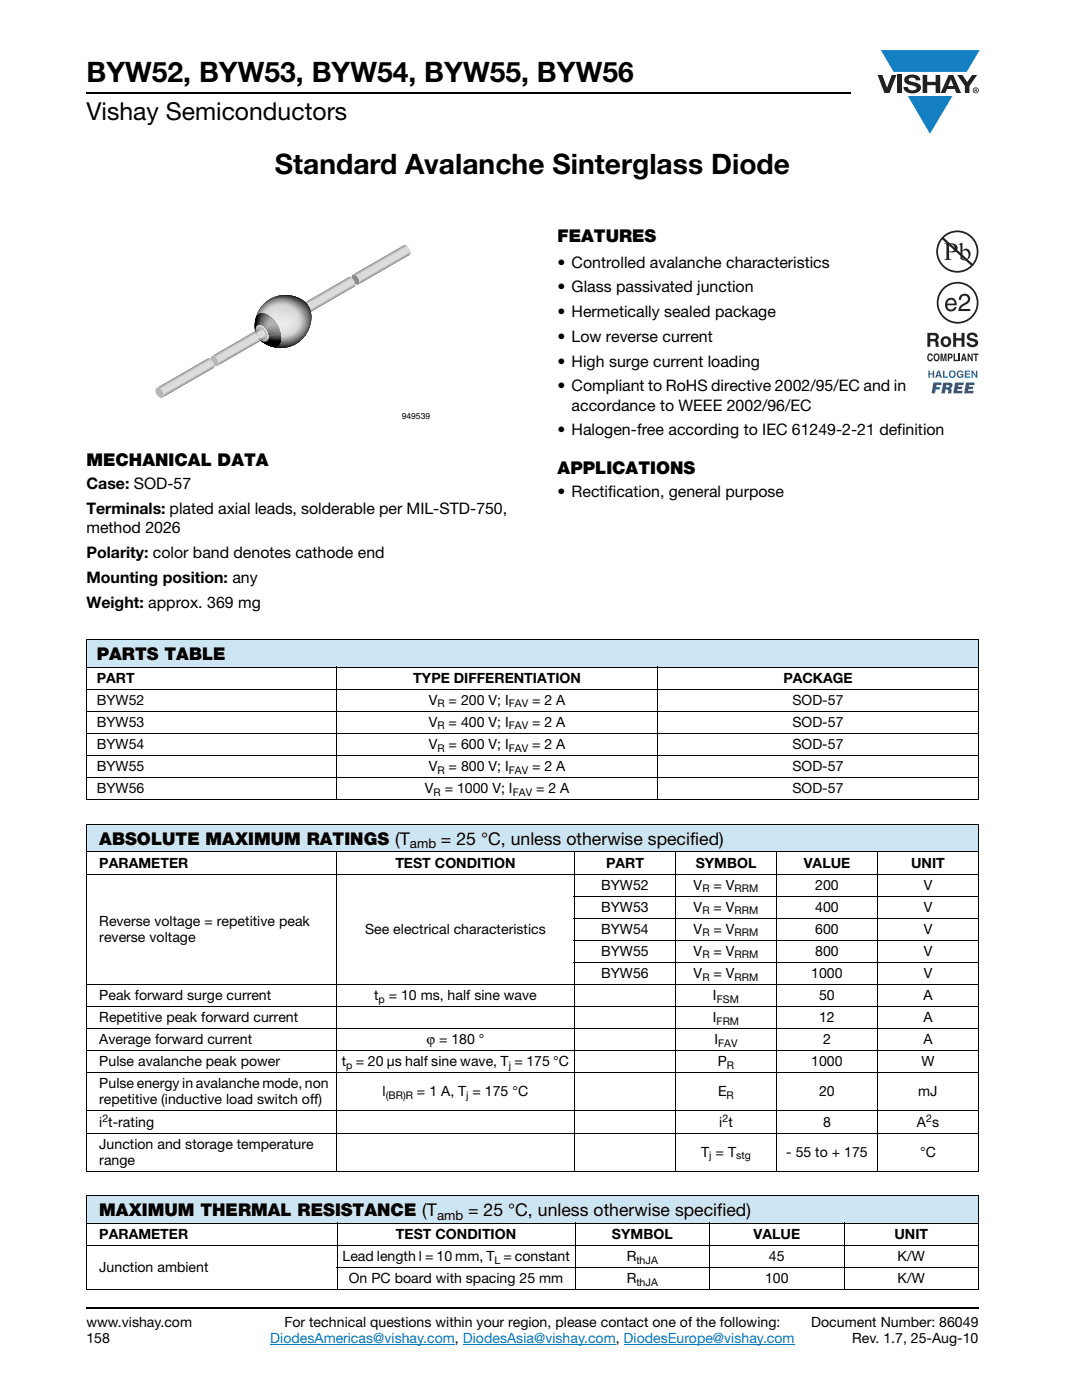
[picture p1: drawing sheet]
<svg xmlns="http://www.w3.org/2000/svg" width="216mm" height="279mm" viewBox="0 0 216 279" stroke-linecap="round" stroke-linejoin="round" font-family="sans-serif">
<defs><g id="words">
<g font-size="5.6">
<text x="17.3" y="16.4">BYW52, BYW53, BYW54, BYW55, BYW56</text>
<text x="54.8" y="34.8">Standard Avalanche Sinterglass Diode</text>
</g>
<text font-size="4.9" x="17.3" y="24">Vishay Semiconductors</text>
<g font-size="3.5">
<text x="111.3" y="48.3">FEATURES</text>
<text x="17.3" y="92.9">MECHANICAL DATA</text>
<text x="111.3" y="94.6">APPLICATIONS</text>
<text x="19.3" y="131.7">PARTS TABLE</text>
<text x="19.8" y="168.6">ABSOLUTE MAXIMUM RATINGS (T</text>
<text x="88" y="168.6">= 25 °C, unless otherwise specified)</text>
<text x="19.8" y="242.8">MAXIMUM THERMAL RESISTANCE (T</text>
<text x="93.4" y="242.8">= 25 °C, unless otherwise specified)</text>
</g>
<g font-size="3.2">
<text x="111.3" y="53.4">• Controlled avalanche characteristics</text>
<text x="111.3" y="58.3">• Glass passivated junction</text>
<text x="111.3" y="63.3">• Hermetically sealed package</text>
<text x="111.3" y="68.2">• Low reverse current</text>
<text x="111.3" y="73.2">• High surge current loading</text>
<text x="111.3" y="78.1">• Compliant to RoHS directive 2002/95/EC and in</text>
<text x="114.1" y="82">accordance to WEEE 2002/96/EC</text>
<text x="111.3" y="86.9">• Halogen-free according to IEC 61249-2-21 definition</text>
<text x="17.3" y="97.6">Case: SOD-57</text>
<text x="111.3" y="99.3">• Rectification, general purpose</text>
<text x="17.3" y="102.6">Terminals: plated axial leads, solderable per MIL-STD-750,</text>
<text x="17.3" y="106.5">method 2026</text>
<text x="17.3" y="111.4">Polarity: color band denotes cathode end</text>
<text x="17.3" y="116.3">Mounting position: any</text>
<text x="17.3" y="121.3">Weight: approx. 369 mg</text>
</g>
<g font-size="2.8">
<text x="19.3" y="136.2">PART</text>
<text x="82.5" y="136.2">TYPE DIFFERENTIATION</text>
<text x="156.3" y="136.2">PACKAGE</text>
<text x="19.3" y="140.7">BYW52</text>
<text x="85.6" y="140.7">V</text>
<text x="89.5" y="140.7">= 200 V; I</text>
<text x="106.2" y="140.7">= 2 A</text>
<text x="158.1" y="140.7">SOD-57</text>
<text x="19.3" y="145.1">BYW53</text>
<text x="19.3" y="149.5">BYW54</text>
<text x="85.6" y="145.1">V</text>
<text x="85.6" y="149.5">V</text>
<text x="89.5" y="145.1">= 400 V; I</text>
<text x="89.5" y="149.5">= 600 V; I</text>
<text x="106.2" y="145.1">= 2 A</text>
<text x="106.2" y="149.5">= 2 A</text>
<text x="158.1" y="145.1">SOD-57</text>
<text x="158.1" y="149.5">SOD-57</text>
<text x="19.3" y="153.9">BYW55</text>
<text x="85.6" y="153.9">V</text>
<text x="89.5" y="153.9">= 800 V; I</text>
<text x="106.2" y="153.9">= 2 A</text>
<text x="158.1" y="153.9">SOD-57</text>
<text x="19.3" y="158.3">BYW56</text>
<text x="84.8" y="158.3">V</text>
<text x="88.7" y="158.3">= 1000 V; I</text>
<text x="107" y="158.3">= 2 A</text>
<text x="158.1" y="158.3">SOD-57</text>
<text x="19.8" y="173.1">PARAMETER</text>
<text x="78.9" y="173.1">TEST CONDITION</text>
<text x="120.9" y="173.1">PART</text>
<text x="138.8" y="173.1">SYMBOL</text>
<text x="160.4" y="173.1">VALUE</text>
<text x="181.8" y="173.1">UNIT</text>
<text x="120" y="177.5">BYW52</text>
<text x="138.4" y="177.5">V</text>
<text x="142.4" y="177.5">= V</text>
<text x="162.7" y="177.5">200</text>
<text x="184.3" y="177.5">V</text>
<text x="19.8" y="184.8">Reverse voltage = repetitive peak</text>
<text x="120" y="182">BYW53</text>
<text x="138.4" y="182">V</text>
<text x="142.4" y="182">= V</text>
<text x="162.7" y="182">400</text>
<text x="184.3" y="182">V</text>
<text x="19.8" y="188">reverse voltage</text>
<text x="72.8" y="186.4">See electrical characteristics</text>
<text x="120" y="186.4">BYW54</text>
<text x="120" y="190.8">BYW55</text>
<text x="138.4" y="186.4">V</text>
<text x="138.4" y="190.8">V</text>
<text x="142.4" y="186.4">= V</text>
<text x="142.4" y="190.8">= V</text>
<text x="162.7" y="186.4">600</text>
<text x="162.7" y="190.8">800</text>
<text x="184.3" y="186.4">V</text>
<text x="184.3" y="190.8">V</text>
<text x="120" y="195.2">BYW56</text>
<text x="138.4" y="195.2">V</text>
<text x="142.4" y="195.2">= V</text>
<text x="161.9" y="195.2">1000</text>
<text x="184.3" y="195.2">V</text>
<text x="19.8" y="199.6">Peak forward surge current</text>
<text x="74.6" y="199.6">t</text>
<text x="77.6" y="199.6">= 10 ms, half sine wave</text>
<text x="142.3" y="199.6">I</text>
<text x="163.4" y="199.6">50</text>
<text x="184.3" y="199.6">A</text>
<text x="19.8" y="204">Repetitive peak forward current</text>
<text x="19.8" y="208.4">Average forward current</text>
<text x="85.1" y="208.4">ϕ = 180 °</text>
<text x="142.2" y="204">I</text>
<text x="142.6" y="208.4">I</text>
<text x="163.4" y="204">12</text>
<text x="164.2" y="208.4">2</text>
<text x="184.3" y="204">A</text>
<text x="184.3" y="208.4">A</text>
<text x="19.8" y="212.8">Pulse avalanche peak power</text>
<text x="68.2" y="212.8">t = 20 μs half sine wave, T = 175 °C</text>
<text x="143.2" y="212.8">P</text>
<text x="161.9" y="212.8">1000</text>
<text x="183.9" y="212.8">W</text>
<text x="19.8" y="217.2">Pulse energy in avalanche mode, non</text>
<text x="19.8" y="220.4">repetitive (inductive load switch off)</text>
<text x="76.3" y="218.8">l</text>
<text x="83.2" y="218.8">= 1 A, T = 175 °C</text>
<text x="143.3" y="218.8">E</text>
<text x="163.4" y="218.8">20</text>
<text x="183.2" y="218.8">mJ</text>
<text x="19.8" y="224.8">i t-rating</text>
<text x="143.5" y="224.8">i t</text>
<text x="164.2" y="224.8">8</text>
<text x="183" y="224.8">A s</text>
<text x="19.8" y="229.2">Junction and storage temperature</text>
<text x="19.8" y="232.4">range</text>
<text x="139.9" y="230.8">T = T</text>
<text x="156.9" y="230.8">- 55 to + 175</text>
<text x="183.6" y="230.8">°C</text>
<text x="19.8" y="247.3">PARAMETER</text>
<text x="68.3" y="251.7">Lead length l = 10 mm, T = constant</text>
<text x="79" y="247.3">TEST CONDITION</text>
<text x="122.1" y="247.3">SYMBOL</text>
<text x="125.1" y="251.7">R</text>
<text x="150.4" y="247.3">VALUE</text>
<text x="153.4" y="251.7">45</text>
<text x="178.5" y="247.3">UNIT</text>
<text x="179.1" y="251.7">K/W</text>
<text x="19.8" y="253.9">Junction ambient</text>
<text x="69.6" y="256.1">On PC board with spacing 25 mm</text>
<text x="125" y="256.1">R</text>
<text x="152.7" y="256.1">100</text>
<text x="179.1" y="256.1">K/W</text>
<text x="17.3" y="264.9">www.vishay.com</text>
<text x="17.3" y="268.1">158</text>
<text x="56.7" y="264.9">For technical questions within your region, please contact one of the following:</text>
<text x="161.9" y="264.9">Document Number: 86049</text>
<text x="170.1" y="268.1">Rev. 1.7, 25-Aug-10</text>
</g>
<text font-size="2.8" fill="#007ec4" x="53.9" y="268.1">DiodesAmericas@vishay.com, DiodesAsia@vishay.com, DiodesEurope@vishay.com</text>
<g font-size="2.6">
<text x="81.8" y="169.3">amb</text>
<text x="87.2" y="243.4">amb</text>
</g>
<g font-size="2.1">
<text x="87.3" y="141.2">R</text>
<text x="101.5" y="141.2">FAV</text>
<text x="87.3" y="145.6">R</text>
<text x="87.3" y="150">R</text>
<text x="101.5" y="145.6">FAV</text>
<text x="101.5" y="150">FAV</text>
<text x="87.3" y="154.4">R</text>
<text x="101.5" y="154.4">FAV</text>
<text x="86.5" y="158.8">R</text>
<text x="102.3" y="158.8">FAV</text>
<text x="140.1" y="178.1">R</text>
<text x="146.6" y="178.1">RRM</text>
<text x="140.1" y="182.5">R</text>
<text x="146.6" y="182.5">RRM</text>
<text x="140.1" y="186.9">R</text>
<text x="140.1" y="191.3">R</text>
<text x="146.6" y="186.9">RRM</text>
<text x="146.6" y="191.3">RRM</text>
<text x="140.1" y="195.7">R</text>
<text x="146.6" y="195.7">RRM</text>
<text x="75.5" y="200.1">p</text>
<text x="143" y="200.1">FSM</text>
<text x="143" y="204.5">FRM</text>
<text x="143.3" y="208.9">FAV</text>
<text x="69.1" y="213.3">p</text>
<text x="101.5" y="213.3">j</text>
<text x="145.1" y="213.3">R</text>
<text x="77" y="219.3">(BR)R</text>
<text x="93" y="219.3">j</text>
<text x="145" y="219.3">R</text>
<text x="20.4" y="224">2</text>
<text x="144.1" y="224">2</text>
<text x="184.8" y="224">2</text>
<text x="141.5" y="231.3">j</text>
<text x="146.9" y="231.3">stg</text>
<text x="98.7" y="252.2">L</text>
<text x="127" y="252.2">thJA</text>
<text x="127" y="256.6">thJA</text>
</g>
<text font-size="1.7" x="80.2" y="83.7">949539</text>
</g></defs>
<g fill="#147fc3">
<path d="M175.8 10h19.7l-2.6 4.3h-1.1h-13.5z"/>
<path d="M181.2 19.2h8.8l-4.4 7.5z"/>
</g>
<g fill="#231f20">
<path d="M175.1 15h1l.9 2.5 .9-2.5h1l-1.4 3.6h-1z"/>
<path d="M179 15h.9v3.6h-.9z"/>
<path d="M180.8 15.3a2.1 2.1 0 0 1 2.7 .3l.1 .4h-.8a.79 .79 0 0 0-.7-.5 .79 .79 0 0 0-.8 .4l.2 .3 1 .2a1.08 1.08 0 0 1 1.3 1 1.08 1.08 0 0 1-1.1 1.2 1.73 1.73 0 0 1-2.4-1.2h.9a.96 .96 0 0 0 .8 .6 .96 .96 0 0 0 .9-.4 1.31 1.31 0 0 0-1.2-.6 1.03 1.03 0 0 1-1.1-.6 1.03 1.03 0 0 1 .2-1.1z"/>
<path d="M184.1 15h.9v1.3h1.7v-1.3h.9v3.6h-.9v-1.6h-1.7v1.6h-.9z"/>
<path d="M191 15h1l1 1.4 1-1.4h1l-1.6 2.2v1.4h-.9v-1.4z"/>
<path d="M189.7 15.9l.6 1.3h-1.1zM189.3 15l-1.6 3.6h.9l.4-.8h1.5l.3 .8h1l-1.6-3.6z"/>
<path d="M194.2 18a.5 .5 0 0 1 1 0 .5 .5 0 0 1-1 0zM194.1 18a.6 .6 0 0 0 1.2 0 .6 .6 0 0 0-1.2 0z"/>
<path d="M194.6 17.8h.2v.2h-.2zM194.5 17.7v.7h.1v-.3l.4 .3-.2-.3 .2-.2-.1-.2z"/>
</g>
<path d="M17.3 18.6h152.5M17.3 261h178" fill="none" stroke="#000" stroke-width=".36"/>
<path d="M53.9 268.3h36.9M92.4 268.3h30.5M124.4 268.3h34.2" fill="none" stroke="#007ec4" stroke-width=".2"/>
<path d="M31 48.9h54.8v35.2h-54.8z" fill="#fff"/>
<path d="M70.3 54.8a1.33 1.33 0 0 1 1.2 2 1.36 1.36 0 0 1-1.4-1.4l.8 .4-.8-.4z" fill="#898989"/>
<path d="M70.4 54.8l10.2-5.9z" fill="#383838"/>
<path d="M70.4 54.8l10.2-5.9z" fill="#404040"/>
<path d="M70.4 54.8l10.3-5.9z" fill="#484848"/>
<path d="M70.5 54.8l10.2-5.9z" fill="#505050"/>
<path d="M70.6 54.8l10.2-5.9z" fill="#585858"/>
<path d="M70.6 54.8l10.3-5.9z" fill="#616161"/>
<path d="M70.7 54.8l10.2-5.9z" fill="#696969"/>
<path d="M70.7 54.8l10.2-5.9z" fill="#717171"/>
<path d="M70.8 54.8l10.2-5.9z" fill="#797979"/>
<path d="M70.8 54.8l10.2-5.9z" fill="#818181"/>
<path d="M70.8 54.8l10.3-5.8z" fill="#898989"/>
<path d="M70.9 54.8l10.2-5.8z" fill="#929292"/>
<path d="M70.9 54.9l10.3-5.9z" fill="#9a9a9a"/>
<path d="M71 54.9l10.2-5.9z" fill="#a2a2a2"/>
<path d="M71 54.9l10.2-5.8z" fill="#aaa"/>
<path d="M71.1 55l10.2-5.9z" fill="#b2b2b2"/>
<path d="M71.1 55l10.2-5.9z" fill="#bababa"/>
<path d="M71.1 55l10.3-5.8z" fill="#c3c3c3"/>
<path d="M71.2 55.1l10.2-5.9z" fill="#cbcbcb"/>
<path d="M71.2 55.1l10.3-5.8z" fill="#d3d3d3"/>
<path d="M71.3 55.2l10.2-5.9 .2 .3-10.2 5.8z" fill="#d8d8d8"/>
<path d="M71.5 55.4l10.2-5.8 .1 .3-10.1 5.9z" fill="#dadada"/>
<path d="M71.7 55.8l10.1-5.9 .1 .1-10.2 5.9z" fill="#d8d8d8"/>
<path d="M71.7 55.9l10.2-5.9z" fill="#d3d3d3"/>
<path d="M71.7 56l10.2-5.9z" fill="#cbcbcb"/>
<path d="M71.7 56l10.2-5.9z" fill="#c3c3c3"/>
<path d="M71.7 56.1l10.2-5.9z" fill="#bababa"/>
<path d="M71.7 56.1l10.2-5.9z" fill="#b2b2b2"/>
<path d="M71.7 56.2l10.2-5.9z" fill="#aaa"/>
<path d="M71.7 56.2l10.2-5.9z" fill="#a2a2a2"/>
<path d="M71.7 56.3l10.2-5.9z" fill="#9a9a9a"/>
<path d="M71.7 56.3l10.2-5.9z" fill="#929292"/>
<path d="M71.7 56.4l10.2-5.9z" fill="#898989"/>
<path d="M71.7 56.4l10.2-5.9z" fill="#818181"/>
<path d="M71.7 56.4l10.2-5.8z" fill="#797979"/>
<path d="M71.7 56.5l10.2-5.9z" fill="#717171"/>
<path d="M71.7 56.5l10.2-5.9z" fill="#696969"/>
<path d="M71.7 56.5l10.2-5.8z" fill="#616161"/>
<path d="M71.7 56.6l10.2-5.9z" fill="#585858"/>
<path d="M71.7 56.6l10.2-5.9z" fill="#505050"/>
<path d="M71.7 56.6l10.2-5.8z" fill="#484848"/>
<path d="M71.7 56.7l10.1-5.9z" fill="#404040"/>
<path d="M71.6 56.7l10.2-5.9z" fill="#383838"/>
<path d="M71.6 56.7l10.2-5.9z" fill="#303030"/>
<path d="M71.6 56.8l10.2-5.9z" fill="#282828"/>
<path d="M71.5 56.8l10.2-5.9z" fill="#1f1f1f"/>
<path d="M71.5 56.8l10.2-5.9z" fill="#171717"/>
<path d="M60.2 60.7l9.4-5.4z" fill="#383838"/>
<path d="M60.2 60.7l9.4-5.5z" fill="#404040"/>
<path d="M60.3 60.7l9.4-5.5z" fill="#484848"/>
<path d="M60.3 60.6l9.4-5.4z" fill="#505050"/>
<path d="M60.4 60.6l9.4-5.4z" fill="#585858"/>
<path d="M60.4 60.6l9.5-5.4z" fill="#616161"/>
<path d="M60.5 60.6l9.4-5.3z" fill="#696969"/>
<path d="M60.5 60.7l9.4-5.4z" fill="#717171"/>
<path d="M60.6 60.7l9.4-5.4z" fill="#797979"/>
<path d="M60.6 60.7l9.4-5.4z" fill="#818181"/>
<path d="M60.7 60.7l9.4-5.4z" fill="#898989"/>
<path d="M60.7 60.7l9.4-5.4z" fill="#929292"/>
<path d="M60.8 60.7l9.4-5.3z" fill="#9a9a9a"/>
<path d="M60.8 60.8l9.4-5.4z" fill="#a2a2a2"/>
<path d="M60.8 60.8l9.4-5.4z" fill="#aaa"/>
<path d="M60.9 60.8l9.4-5.3z" fill="#b2b2b2"/>
<path d="M60.9 60.9l9.4-5.4z" fill="#bababa"/>
<path d="M61 60.9l9.4-5.4z" fill="#c3c3c3"/>
<path d="M61 60.9l9.4-5.3z" fill="#cbcbcb"/>
<path d="M61 61l9.5-5.4z" fill="#d3d3d3"/>
<path d="M61.1 61.1l9.4-5.5 .2 .3-9.4 5.4z" fill="#d8d8d8"/>
<path d="M61.3 61.3l9.4-5.4 .1 .4-9.3 5.4z" fill="#dadada"/>
<path d="M61.5 61.7l9.3-5.4 .1 .1-9.4 5.4z" fill="#d8d8d8"/>
<path d="M61.5 61.8l9.4-5.4z" fill="#d3d3d3"/>
<path d="M61.5 61.8l9.4-5.4z" fill="#cbcbcb"/>
<path d="M61.5 61.9l9.4-5.4z" fill="#c3c3c3"/>
<path d="M61.5 62l9.4-5.5z" fill="#bababa"/>
<path d="M61.6 62l9.3-5.4z" fill="#b2b2b2"/>
<path d="M61.6 62.1l9.3-5.5z" fill="#aaa"/>
<path d="M61.6 62.1l9.3-5.4z" fill="#a2a2a2"/>
<path d="M61.6 62.2l9.3-5.5z" fill="#9a9a9a"/>
<path d="M61.6 62.2l9.3-5.4z" fill="#929292"/>
<path d="M61.6 62.2l9.3-5.4z" fill="#898989"/>
<path d="M61.6 62.3l9.3-5.4z" fill="#818181"/>
<path d="M61.6 62.3l9.3-5.4z" fill="#797979"/>
<path d="M61.5 62.4l9.4-5.5z" fill="#717171"/>
<path d="M61.5 62.4l9.4-5.4z" fill="#696969"/>
<path d="M61.5 62.4l9.4-5.4z" fill="#616161"/>
<path d="M61.5 62.5l9.4-5.5z" fill="#585858"/>
<path d="M61.5 62.5l9.4-5.4z" fill="#505050"/>
<path d="M61.5 62.5l9.4-5.4z" fill="#484848"/>
<path d="M61.5 62.5l9.3-5.4z" fill="#404040"/>
<path d="M61.5 62.6l9.3-5.4z" fill="#383838"/>
<path d="M61.4 62.6l9.4-5.4z" fill="#303030"/>
<path d="M61.4 62.7l9.4-5.5z" fill="#282828"/>
<path d="M61.3 62.7l9.4-5.5z" fill="#1f1f1f"/>
<path d="M61.3 62.7l9.4-5.4z" fill="#171717"/>
<path d="M51.6 65.6a1.33 1.33 0 0 0 1.2 2 1.33 1.33 0 0 0-1.2-2zM51.2 65.2a1.46 1.46 0 0 1 2 1.1 1.35 1.35 0 0 1-.3 1.9 2.14 2.14 0 0 1-1.7-3z" fill="#b5b5b5"/>
<g fill="#e3e3e3">
<path d="M52.6 60.7a6 6 0 0 1 9.1 .6 6 6 0 0 1-2.6 7.4 6 6 0 0 1-7.7-1.5l-.4-1-.2-1.1a3.7 3.7 0 0 0 1.4 3 .75 .75 0 0 0 .9 0 .75 .75 0 0 0 .3-.8 2.27 2.27 0 0 0-1.9-2.2l-.5 .4v.4a5.6 5.6 0 0 1 1.6-5.2z"/>
<path d="M52.8 60.5a5.9 5.9 0 0 1 9 .9 6 6 0 0 1-2.9 7.3 6 6 0 0 1-7.6-1.6l-.4-.9-.1-1.1a3.7 3.7 0 0 0 1.4 3 .82 .82 0 0 0 1.1-.1 .82 .82 0 0 0 .1-1.1l-.5-1.1 1.5 .1a5.6 5.6 0 0 0 3.5-.2 1.42 1.42 0 0 0 .8-1.5 1.42 1.42 0 0 0-1.2-1.1l-1.4-.4a2.74 2.74 0 0 0-3.5 2.8 .86 .86 0 0 0-1-.4 .86 .86 0 0 0-.6 .8 5.9 5.9 0 0 1 1.8-5.4z"/>
</g>
<path d="M52.8 60.5a5.9 5.9 0 0 1 9 .9 6 6 0 0 1-2.9 7.3 6 6 0 0 1-7.6-1.6l-.4-.9-.1-1.1a3.7 3.7 0 0 0 1.4 3 .81 .81 0 0 0 1-.1 .81 .81 0 0 0 .2-1l-.5-1.1 2.6 .2a2.49 2.49 0 0 0 3.3-1.7 1.34 1.34 0 0 0-1.2-1.4l-1.4-.4a2.81 2.81 0 0 0-3.7 2.9l-.1-.2a.78 .78 0 0 0-1-.2 .78 .78 0 0 0-.4 .8 5.9 5.9 0 0 1 1.8-5.4z" fill="#e2e2e2"/>
<path d="M52.8 60.5a5.9 5.9 0 0 1 9 .9 6 6 0 0 1-2.9 7.3 6 6 0 0 1-7.6-1.6l-.4-.9-.1-1.1a3.7 3.7 0 0 0 1.4 3 .81 .81 0 0 0 1-.1 .81 .81 0 0 0 .2-1l-.4-1 2.8 .3a2.37 2.37 0 0 0 3.1-1.9 1.42 1.42 0 0 0-1.2-1.5l-.7-.2a3.4 3.4 0 0 0-3.2 .1 3.3 3.3 0 0 0-1.4 2.6l-.1-.1a.77 .77 0 0 0-.9-.2 .77 .77 0 0 0-.4 .8 5.9 5.9 0 0 1 1.8-5.4z" fill="#e1e1e1"/>
<path d="M52.8 60.5a5.9 5.9 0 0 1 9 .9 6 6 0 0 1-2.9 7.3 6 6 0 0 1-7.6-1.6l-.4-.9-.1-1.1a3.7 3.7 0 0 0 1.4 3 .8 .8 0 0 0 1-.1 .8 .8 0 0 0 .2-1l-.3-.9 1.9 .2a3 3 0 0 0 3.9-1.5 1.56 1.56 0 0 0-1.2-2l-1.5-.4a3 3 0 0 0-3.8 2.9h-.1a.76 .76 0 0 0-.9-.2 .76 .76 0 0 0-.4 .8 5.9 5.9 0 0 1 1.8-5.4z" fill="#e0e0e0"/>
<path d="M52.8 60.5a5.9 5.9 0 0 1 9 .9 6 6 0 0 1-2.9 7.3 6 6 0 0 1-7.6-1.6l-.4-.9-.1-1.1a3.7 3.7 0 0 0 1.4 3 .8 .8 0 0 0 1-.1 .8 .8 0 0 0 .2-1l-.3-.8 2.1 .2a3 3 0 0 0 3.8-1.7 1.61 1.61 0 0 0-1.2-2l-1.5-.4a3.1 3.1 0 0 0-4 2.9h-.1a.76 .76 0 0 0-.8-.1 .76 .76 0 0 0-.4 .8 5.9 5.9 0 0 1 1.8-5.4z" fill="#dfdfdf"/>
<path d="M52.8 60.5a5.9 5.9 0 0 1 9 .9 6 6 0 0 1-2.9 7.3 6 6 0 0 1-7.6-1.6l-.4-.9-.1-1.1a3.7 3.7 0 0 0 1.4 3 .79 .79 0 0 0 1-.1 .79 .79 0 0 0 .2-.9l-.3-.8 1.6 .1a3.8 3.8 0 0 0 4.2-1 1.83 1.83 0 0 0-1-2.8l-.7-.3a3.4 3.4 0 0 0-4.1 .9l-.6 1-.3 1a.75 .75 0 0 0-.9-.1 .75 .75 0 0 0-.3 .8 5.9 5.9 0 0 1 1.8-5.4z" fill="#ddd"/>
<path d="M52.8 60.5a5.9 5.9 0 0 1 9 .9 6 6 0 0 1-2.9 7.3 6 6 0 0 1-7.6-1.6l-.4-.9-.1-1.1a3.7 3.7 0 0 0 1.4 3 .8 .8 0 0 0 1-.1 .8 .8 0 0 0 .2-1l-.2-.6 1.8 .2a3.6 3.6 0 0 0 4.3-1.7 1.9 1.9 0 0 0-1.4-2.5l-1.5-.4a3.3 3.3 0 0 0-4.2 2.8v.4a.75 .75 0 0 0-.9 0 .75 .75 0 0 0-.3 .7 5.9 5.9 0 0 1 1.8-5.4z" fill="#dcdcdc"/>
<path d="M52.8 60.5a5.9 5.9 0 0 1 9 .9 6 6 0 0 1-2.9 7.3 6 6 0 0 1-7.6-1.6l-.4-.9-.1-1.1a3.7 3.7 0 0 0 1.4 3 .8 .8 0 0 0 1-.1 .8 .8 0 0 0 .2-1l-.2-.5 1.4 .2a4.6 4.6 0 0 0 4.3-1 2.09 2.09 0 0 0-.9-3.4 4.8 4.8 0 0 0-4-.3 4.2 4.2 0 0 0-1.9 3.2 .73 .73 0 0 0-.8 0 .73 .73 0 0 0-.3 .7 5.9 5.9 0 0 1 1.8-5.4z" fill="#dadada"/>
<path d="M52.8 60.5a5.9 5.9 0 0 1 9 .9 6 6 0 0 1-2.9 7.3 6 6 0 0 1-7.6-1.6l-.4-.9-.1-1.1a3.7 3.7 0 0 0 1.4 3 .89 .89 0 0 0 1.1-.3 .89 .89 0 0 0 0-1.1 6.6 6.6 0 0 0 5.4-.6 2.43 2.43 0 0 0 .9-2.5 2.43 2.43 0 0 0-1.9-1.8 3.8 3.8 0 0 0-4.8 1l-.7 1.2-.3 1.1a.72 .72 0 0 0-.7 .1 .72 .72 0 0 0-.2 .7 5.9 5.9 0 0 1 1.8-5.4z" fill="#d8d8d8"/>
<path d="M52.8 60.5a5.9 5.9 0 0 1 9 .9 6 6 0 0 1-2.9 7.3 6 6 0 0 1-7.6-1.6l-.4-.9-.1-1.1a3.7 3.7 0 0 0 1.4 3 .81 .81 0 0 0 1-.1 .81 .81 0 0 0 .2-1 7.9 7.9 0 0 0 5.2-.6 2.93 2.93 0 0 0 1.1-3.1 2.93 2.93 0 0 0-2.4-2.2 4.3 4.3 0 0 0-5.5 4 .73 .73 0 0 0-.8 .8 5.9 5.9 0 0 1 1.8-5.4z" fill="#d3d3d3"/>
<path d="M52.8 60.5a5.9 5.9 0 0 1 9 .9 6 6 0 0 1-2.9 7.3 6 6 0 0 1-7.6-1.6l-.4-.9-.1-1.1a3.7 3.7 0 0 0 1.4 3 .78 .78 0 0 0 1-.1 .78 .78 0 0 0 .2-.9 9.9 9.9 0 0 0 5.3-.6 3.1 3.1 0 0 0 1.2-3.3 3.1 3.1 0 0 0-2.6-2.3 4.4 4.4 0 0 0-5.6 4.2 .74 .74 0 0 0-.7 .8 5.9 5.9 0 0 1 1.8-5.4z" fill="#cbcbcb"/>
<path d="M52.8 60.5a5.9 5.9 0 0 1 9 .9 6 6 0 0 1-2.9 7.3 6 6 0 0 1-7.6-1.6l-.4-.9-.1-1.1a3.7 3.7 0 0 0 1.4 3 .76 .76 0 0 0 .9 0 .76 .76 0 0 0 .3-.9l.6 .1a6.4 6.4 0 0 0 5.3-1.2 3.1 3.1 0 0 0-1.2-5.1 4.5 4.5 0 0 0-6.5 4.1 .75 .75 0 0 0-.6 .8 5.9 5.9 0 0 1 1.8-5.4z" fill="#c3c3c3"/>
<path d="M52.8 60.5a5.9 5.9 0 0 1 9 .9 6 6 0 0 1-2.9 7.3 6 6 0 0 1-7.6-1.6l-.4-.9-.1-1.1a3.7 3.7 0 0 0 1.4 3 .75 .75 0 0 0 .9 0 .75 .75 0 0 0 .3-.8 8.2 8.2 0 0 0 5.5-.7 3.2 3.2 0 0 0-.6-5.7 4.6 4.6 0 0 0-6.8 4.2 .77 .77 0 0 0-.5 .8 5.9 5.9 0 0 1 1.8-5.4z" fill="#bababa"/>
<path d="M52.8 60.5a5.9 5.9 0 0 1 9 .9 6 6 0 0 1-2.9 7.3 6 6 0 0 1-7.6-1.6l-.4-.9-.1-1.1a3.7 3.7 0 0 0 1.4 3 .74 .74 0 0 0 .9 0 .74 .74 0 0 0 .3-.7 8.2 8.2 0 0 0 5.5-.6 3.2 3.2 0 0 0 .2-5.5 4.7 4.7 0 0 0-5-.6 4.7 4.7 0 0 0-2.6 4.4 .8 .8 0 0 0-.5 .8 5.9 5.9 0 0 1 1.8-5.4z" fill="#b2b2b2"/>
<path d="M52.8 60.5a5.9 5.9 0 0 1 9 .9 6 6 0 0 1-2.9 7.3 6 6 0 0 1-7.6-1.6l-.4-.9-.1-1.1a3.4 3.4 0 0 0 1.8 3.1 .69 .69 0 0 0 .8-.8 8.2 8.2 0 0 0 5.4-.4 3.3 3.3 0 0 0 .1-5.9 4.8 4.8 0 0 0-5-.3 4.8 4.8 0 0 0-2.5 4.3l-.3 .3-.1 .5a5.9 5.9 0 0 1 1.8-5.4z" fill="#aaa"/>
<path d="M52.8 60.5a5.9 5.9 0 0 1 9 .9 6 6 0 0 1-2.9 7.3 6 6 0 0 1-7.6-1.6l-.4-.9-.1-1.1a3.5 3.5 0 0 0 1.8 3.1 .68 .68 0 0 0 .8-.7 8 8 0 0 0 5.8-.6 3.5 3.5 0 0 0 1.6-3.3 3.5 3.5 0 0 0-2.3-2.9 4.8 4.8 0 0 0-7.2 4.4l-.3 .5v.3a5.9 5.9 0 0 1 1.8-5.4z" fill="#a2a2a2"/>
<path d="M52.8 60.5a5.9 5.9 0 0 1 9 .9 6 6 0 0 1-2.9 7.3 6 6 0 0 1-7.6-1.6l-.4-.9-.1-1.1a3.5 3.5 0 0 0 1.8 3.1 .67 .67 0 0 0 .8-.6 7.9 7.9 0 0 0 6-.7 3.6 3.6 0 0 0 1.5-3.4 3.6 3.6 0 0 0-2.3-2.9 4.9 4.9 0 0 0-7.3 4.6l-.3 .7a5.9 5.9 0 0 1 1.8-5.4z" fill="#9a9a9a"/>
<path d="M52.8 60.5a5.9 5.9 0 0 1 9 .9 6 6 0 0 1-2.9 7.3 6 6 0 0 1-7.6-1.6l-.4-.9-.1-1.1a3.7 3.7 0 0 0 1.4 3l.8 .1 .4-.6a7.8 7.8 0 0 0 6.2-.7 3.7 3.7 0 0 0-.7-6.3 5 5 0 0 0-5.3 0 5 5 0 0 0-2.4 4.6l-.2 .7a5.9 5.9 0 0 1 1.8-5.4z" fill="#929292"/>
<path d="M52.8 60.5a5.9 5.9 0 0 1 9 .9 6 6 0 0 1-2.9 7.3 6 6 0 0 1-7.6-1.6l-.4-.9-.1-1.1a3.7 3.7 0 0 0 1.4 3l.8 .1 .4-.5a7.9 7.9 0 0 0 6.3-.7 3.8 3.8 0 0 0-.9-6.5 5.1 5.1 0 0 0-5.3 0 5.1 5.1 0 0 0-2.3 4.8l-.2 .6a5.9 5.9 0 0 1 1.8-5.4z" fill="#898989"/>
<path d="M52.8 60.5a5.9 5.9 0 0 1 9 .9 6 6 0 0 1-2.9 7.3 6 6 0 0 1-7.6-1.6l-.4-.9-.1-1.1a3.7 3.7 0 0 0 1.4 3 .71 .71 0 0 0 1.2-.4 7.8 7.8 0 0 0 6.3-.6 3.8 3.8 0 0 0-.7-6.6 5.2 5.2 0 0 0-5.6 0 5.2 5.2 0 0 0-2.4 5v.4a5.9 5.9 0 0 1 1.8-5.4z" fill="#818181"/>
<path d="M52.8 60.5a5.9 5.9 0 0 1 9 .9 6 6 0 0 1-2.9 7.3 6 6 0 0 1-7.6-1.6l-.4-.9-.1-1.1a3.4 3.4 0 0 0 1.8 3.1h.3l.4-.4a7.6 7.6 0 0 0 6.5-.7 3.9 3.9 0 0 0-.7-6.7 5.3 5.3 0 0 0-5.7 0 5.3 5.3 0 0 0-2.4 5.2v.3a5.9 5.9 0 0 1 1.8-5.4z" fill="#797979"/>
<path d="M52.8 60.5a5.9 5.9 0 0 1 9 .9 6 6 0 0 1-2.9 7.3 6 6 0 0 1-7.6-1.6l-.4-.9-.1-1.1a3.5 3.5 0 0 0 1.8 3.1h.3l.4-.3a7.6 7.6 0 0 0 6.6-.6 4 4 0 0 0-.7-6.9 5.3 5.3 0 0 0-5.9-.1 5.3 5.3 0 0 0-2.3 5.4v.2a5.9 5.9 0 0 1 1.8-5.4z" fill="#717171"/>
<path d="M52.8 60.5a5.9 5.9 0 0 1 9 .9 6 6 0 0 1-2.9 7.3 6 6 0 0 1-7.6-1.6l-.4-.9-.1-1.1a3.5 3.5 0 0 0 1.8 3.1h.2l.5-.3a8.1 8.1 0 0 0 6-.2 4.1 4.1 0 0 0 2.4-3.9 4.1 4.1 0 0 0-2.7-3.7 5.5 5.5 0 0 0-5.9 .4 5.5 5.5 0 0 0-2.1 5.4 5.9 5.9 0 0 1 1.8-5.4z" fill="#696969"/>
<path d="M52.8 60.5a5.9 5.9 0 0 1 9 .9 6 6 0 0 1-2.9 7.3 6 6 0 0 1-7.6-1.6l-.4-.9-.1-1.1a3.5 3.5 0 0 0 1.7 3.1h.3l.4-.2a7.9 7.9 0 0 0 6.2-.2 4.2 4.2 0 0 0 2.3-3.9 4.2 4.2 0 0 0-2.5-3.8 5.5 5.5 0 0 0-6 .2 5.5 5.5 0 0 0-2.2 5.6 5.9 5.9 0 0 1 1.8-5.4z" fill="#616161"/>
<path d="M52.8 60.5a5.9 5.9 0 0 1 9 .9 6 6 0 0 1-2.9 7.3 6 6 0 0 1-7.6-1.6l-.4-.9-.1-1.1a3.5 3.5 0 0 0 1.7 3.1l.7-.2a7.5 7.5 0 0 0 6.4-.3 4.2 4.2 0 0 0 .4-7.2 5.6 5.6 0 0 0-6.3-.5 5.6 5.6 0 0 0-2.8 5.6l.1 .3a5.9 5.9 0 0 1 1.8-5.4z" fill="#585858"/>
<path d="M52.8 60.5a5.9 5.9 0 0 1 9 .9 6 6 0 0 1-2.9 7.3 6 6 0 0 1-7.6-1.6l-.4-.9-.1-1.1 .1 .6a2.77 2.77 0 0 0 1.9 2.5l.4-.2a7.6 7.6 0 0 0 6.3-.1 5 5 0 0 0 2.2-5.6 5.8 5.8 0 0 0-5.8-3 5.8 5.8 0 0 0-4.9 4.3l-.2 1 .2 1.3a6 6 0 0 1 1.8-5.4z" fill="#505050"/>
<path d="M52.7 60.6a5.7 5.7 0 0 0-1.8 5.1 6 6 0 0 1 3.7-6.4 6 6 0 0 1 7 1.9 6 6 0 0 1-2.6 7.5 6 6 0 0 1-7.7-1.6l-.4-.9-.1-1.1 .1 .7a2.58 2.58 0 0 0 2 2.4l.2-.1a7.8 7.8 0 0 0 6.2 .1 4.9 4.9 0 0 0 2.1-6.6 6.2 6.2 0 0 0-8.7-1z" fill="#484848"/>
<g fill="#404040">
<path d="M50.9 64.2l-.1 1.2z"/>
<path d="M52.7 60.6a5.9 5.9 0 0 1 9.1 .8 6 6 0 0 1-2.9 7.3 6 6 0 0 1-7.6-1.6l-.4-.9-.1-1.1a3.9 3.9 0 0 0 1.4 3h.9a6.3 6.3 0 0 0 8-1.5 4.5 4.5 0 0 0-2.4-7.1 6.1 6.1 0 0 0-6 1.1z"/>
</g>
<path d="M53.5 59.9a5.8 5.8 0 0 1 8.3 1.6 6 6 0 0 1-2.9 7.2 6 6 0 0 1-7.6-1.6l-.4-.9-.1-1 .1 .9a2.6 2.6 0 0 0 1.9 2.1h.2a6.8 6.8 0 0 0 7.1-.4 5.4 5.4 0 0 0 1.6-6 6.2 6.2 0 0 0-8.2-1.9z" fill="#383838"/>
<path d="M54.2 59.5a5.6 5.6 0 0 1 7.7 2.2 6 6 0 0 1-3.1 7.1 6 6 0 0 1-7.5-1.7l-.4-1.2 .1 .4a2.4 2.4 0 0 0 1.9 1.9 6.4 6.4 0 0 0 7.6-.8 5.4 5.4 0 0 0 1.2-5.8 6.4 6.4 0 0 0-7.5-2.1z" fill="#303030"/>
<g fill="#282828">
<path d="M54.9 59.2a5.5 5.5 0 0 1 7 2.6l.2 1.3a4.4 4.4 0 0 0-3.8-3.9 6.2 6.2 0 0 0-3.4 0z"/>
<path d="M51 66.4a2.54 2.54 0 0 0 2 1.9 6.8 6.8 0 0 0 6.6 0 5.9 5.9 0 0 0 1.9-2.3 6 6 0 0 1-10.2 1z"/>
</g>
<g fill="#1f1f1f">
<path d="M55.7 59a5.5 5.5 0 0 1 6.2 2.7 6 6 0 0 0-5.9-2.8z"/>
<path d="M51.2 66.9l.2 .3a6.6 6.6 0 0 0 7.6 1.4l1.3-.9a6 6 0 0 1-9-.7z"/>
</g>
<g fill="#171717">
<path d="M56.5 58.9a5.8 5.8 0 0 1 4.9 2 6.6 6.6 0 0 0-4.9-2z"/>
<path d="M51.4 67.3a6.5 6.5 0 0 0 7.7 1.3 6 6 0 0 1-7.7-1.3z"/>
</g>
<g fill="#0f0f0f">
<path d="M51.8 67.8a7.2 7.2 0 0 0 5.9 1.4 6.2 6.2 0 0 1-5.9-1.4z"/>
<path d="M57.6 58.9a6.1 6.1 0 0 1 3.1 1.2 6.6 6.6 0 0 0-3.1-1.2z"/>
</g>
<g fill="#e4e4e4">
<path d="M53.7 63.1a2.38 2.38 0 0 1 2.6-.2 2.82 2.82 0 0 1 2.2 .9 1.9 1.9 0 0 1-2.5 2.3l-1.2-.2h-1.1a.82 .82 0 0 1-1.1-.9 3.5 3.5 0 0 1 1.1-1.9z"/>
<path d="M53.4 63.6a2.19 2.19 0 0 1 2.8-.6 2.6 2.6 0 0 1 2.2 .9 1.8 1.8 0 0 1-2.2 2.1 6.4 6.4 0 0 0-2.8-.2l-.6-.1a1.64 1.64 0 0 1 .6-2.1z"/>
</g>
<path d="M53.4 63.6a2.02 2.02 0 0 1 2.6-.5 3.2 3.2 0 0 1 2.3 .9 1.82 1.82 0 0 1-2.5 1.9 4.4 4.4 0 0 0-2.3-.2 .62 .62 0 0 1-.8-.7z" fill="#e5e5e5"/>
<path d="M53.6 63.5a2.33 2.33 0 0 1 2.7-.2h.2a1.27 1.27 0 0 1 1.5 .5 1.27 1.27 0 0 1-.1 1.6 2.85 2.85 0 0 1-2.8 .2h-1.2a.73 .73 0 0 1-1.1-.4 2.47 2.47 0 0 1 .8-1.7z" fill="#e6e6e6"/>
<g fill="#e7e7e7">
<path d="M53.7 63.5a2.29 2.29 0 0 1 2.5-.1h.2a1.31 1.31 0 0 1 1.8 1.3 1.98 1.98 0 0 1-2.8 .9l-2.3-.1a1.46 1.46 0 0 1 .6-2z"/>
<path d="M53.7 63.6a2.08 2.08 0 0 1 2.4-.1h.3a1.25 1.25 0 0 1 1.7 1.2 1.93 1.93 0 0 1-2.7 .8l-.8-.1-.9 .1a.56 .56 0 0 1-.8-.4 2.45 2.45 0 0 1 .8-1.5z"/>
</g>
<path d="M53.8 63.6a1.86 1.86 0 0 1 2.1-.1 2.48 2.48 0 0 1 2.1 .5 1.34 1.34 0 0 1-.4 1.3 1.34 1.34 0 0 1-1.4 .3 4.5 4.5 0 0 0-2.8-.1l-.3-.2a1.47 1.47 0 0 1 .7-1.7z" fill="#e8e8e8"/>
<g fill="#e9e9e9">
<path d="M53.7 63.7a1.29 1.29 0 0 1 1.8-.1h.3a2.28 2.28 0 0 1 2 .4 1.03 1.03 0 0 1-1 1.5h-.6a5.8 5.8 0 0 0-2.9-.1l-.2-.1a1.41 1.41 0 0 1 .6-1.6z"/>
<path d="M53.7 63.9a1.45 1.45 0 0 1 2-.2h.7a1.03 1.03 0 0 1 1.5 .8 1.63 1.63 0 0 1-2.4 .7l-.7-.1a1.94 1.94 0 0 1-1.6 .1 1.05 1.05 0 0 1 .5-1.3z"/>
</g>
<path d="M53.8 63.9a1.29 1.29 0 0 1 1.8 0h1.8a.71 .71 0 0 1 .4 .8 .71 .71 0 0 1-.7 .6l-.8 .1a2.68 2.68 0 0 0-2.7-.1 .38 .38 0 0 1-.4-.5z" fill="#eaeaea"/>
<g fill="#ebebeb">
<path d="M53.6 64.2a1.32 1.32 0 0 1 2-.2l.2 .1a1.84 1.84 0 0 1 1.8 .1l.1 .2a1.06 1.06 0 0 1-1.8 .7 2.14 2.14 0 0 0-2.2 .1l-.4-.2z"/>
<path d="M53.7 64.1a.85 .85 0 0 1 .8-.4 .85 .85 0 0 1 .7 .6v.1a2.13 2.13 0 0 1-1.8 .6v-.5z"/>
</g>
<path d="M53.7 64.2a.67 .67 0 0 1 .7-.4 .67 .67 0 0 1 .6 .5l-.8 .6h-.6l-.1-.1z" fill="#ececec"/>
<path d="M55.9 64.3l.2-.1a1.05 1.05 0 0 1 1.3 .1l.1 .2a.75 .75 0 0 1-1 .7l-.7-.3z" fill="#ebebeb"/>
<g fill="#ececec">
<path d="M56.1 64.4l1-.2 .2 .4a.7 .7 0 0 1-.6 .5 .7 .7 0 0 1-.7-.4z"/>
<path d="M53.8 64.4l.7-.4a.67 .67 0 0 1-.2 .7 .67 .67 0 0 1-.7 .1z"/>
<path d="M56.4 64.5l.6-.2a.4 .4 0 0 1-.2 .5 .4 .4 0 0 1-.5-.1z"/>
</g>
<path d="M53.9 64.5l.4-.3z" fill="#ededed"/>
<path d="M55.5 64.5l.1-.1z" fill="#ebebeb"/>
<g fill="#8d8d8d">
<path d="M51.3 62.7l.3-.2h4.5v6.8a4.6 4.6 0 0 1-5.2-3.5l-.1-.7a3.7 3.7 0 0 0 1.4 3 .75 .75 0 0 0 .9 0 .75 .75 0 0 0 .3-.8 2.27 2.27 0 0 0-1.9-2.2l-.5 .4v.4l-.1-.2a4.7 4.7 0 0 1 .4-3z"/>
<path d="M51.4 62.5h4.7v6.7a4.4 4.4 0 0 1-5.3-4.1 3.7 3.7 0 0 0 1.4 3 .82 .82 0 0 0 1.1-.1 .82 .82 0 0 0 .1-1.1l-.5-1.1 3.2 .3v-3.4a2.74 2.74 0 0 0-3.5 2.8 .86 .86 0 0 0-1-.4 .86 .86 0 0 0-.6 .8l-.2-.8 .1-.8z"/>
</g>
<path d="M51.4 62.5h4.7v6.7a4.4 4.4 0 0 1-5.3-4.1 3.7 3.7 0 0 0 1.4 3 .81 .81 0 0 0 1-.1 .81 .81 0 0 0 .2-1l-.5-1.1 3.2 .3v-3.6a2.78 2.78 0 0 0-3.6 2.9l-.1-.2a.78 .78 0 0 0-1-.2 .78 .78 0 0 0-.4 .8l-.2-.8 .1-.8z" fill="#898989"/>
<path d="M51.4 62.5h4.7v6.7a4.4 4.4 0 0 1-5.3-4.1 3.7 3.7 0 0 0 1.4 3 .81 .81 0 0 0 1-.1 .81 .81 0 0 0 .2-1l-.4-1 3.1 .3v-3.8a2.85 2.85 0 0 0-3.7 2.9l-.1-.1a.77 .77 0 0 0-.9-.2 .77 .77 0 0 0-.4 .8l-.2-.8 .1-.8z" fill="#858585"/>
<path d="M51.4 62.5h4.7v6.7a4.4 4.4 0 0 1-5.3-4.1 3.7 3.7 0 0 0 1.4 3 .8 .8 0 0 0 1-.1 .8 .8 0 0 0 .2-1l-.3-.9 3 .3v-3.9h-.6a2.51 2.51 0 0 0-3 2.1l-.1 .7h-.1a.76 .76 0 0 0-.9-.2 .76 .76 0 0 0-.4 .8l-.2-.8 .1-.8z" fill="#818181"/>
<path d="M51.4 62.5h4.7v6.7a4.4 4.4 0 0 1-5.3-4.1 3.7 3.7 0 0 0 1.4 3 .8 .8 0 0 0 1-.1 .8 .8 0 0 0 .2-1l-.3-.8 3 .3v-4h-1.1a2.18 2.18 0 0 0-2.5 1.7l-.3 1a.76 .76 0 0 0-.8-.1 .76 .76 0 0 0-.4 .8l-.2-.8 .1-.8z" fill="#7c7c7c"/>
<path d="M51.4 62.5h4.7v6.7a4.4 4.4 0 0 1-5.3-4.1 3.7 3.7 0 0 0 1.4 3 .79 .79 0 0 0 1-.1 .79 .79 0 0 0 .2-.9l-.3-.8 3 .3v-4.1h-1.1a1.81 1.81 0 0 0-2.3 1.2l-.5 1.5a.75 .75 0 0 0-.9-.1 .75 .75 0 0 0-.3 .8l-.2-.8 .1-.8z" fill="#777"/>
<path d="M51.4 62.5h4.7v6.7a4.4 4.4 0 0 1-5.3-4.1 3.7 3.7 0 0 0 1.4 3 .8 .8 0 0 0 1-.1 .8 .8 0 0 0 .2-1l-.2-.6 2.9 .3v-4.2h-.9a2.17 2.17 0 0 0-2.7 1.4l-.3 1.3a.75 .75 0 0 0-.9 0 .75 .75 0 0 0-.3 .7l-.2-.8 .1-.8z" fill="#727272"/>
<path d="M51.4 62.5h4.7v6.7a4.4 4.4 0 0 1-5.3-4.1 3.7 3.7 0 0 0 1.4 3 .8 .8 0 0 0 1-.1 .8 .8 0 0 0 .2-1l-.2-.5 2.9 .3v-4.3h-1.6a1.38 1.38 0 0 0-1.8 .9l-.5 1.1-.1 .7a.73 .73 0 0 0-.8 0 .73 .73 0 0 0-.3 .7l-.2-.8 .1-.8z" fill="#6b6b6b"/>
<path d="M51.4 62.5h4.7v6.7a4.4 4.4 0 0 1-5.3-4.1 3.7 3.7 0 0 0 1.4 3 .89 .89 0 0 0 1.1-.3 .89 .89 0 0 0 0-1.1l2.8 .3v-4.5h-2.7a3.3 3.3 0 0 0-1.4 2.4l-.1 .2a.72 .72 0 0 0-.7 .1 .72 .72 0 0 0-.2 .7l-.2-.8 .1-.8z" fill="#626262"/>
<path d="M51.4 62.5h4.7v6.7a4.4 4.4 0 0 1-5.3-4.1 3.7 3.7 0 0 0 1.4 3 .81 .81 0 0 0 1-.1 .81 .81 0 0 0 .2-1h2.7v-4.5h-2.8l-.6 .1-.5 1-.4 1.5a.73 .73 0 0 0-.8 .8l-.2-.8 .1-.8z" fill="#4d4d4d"/>
<path d="M51.4 62.5h4.7v6.7a4.4 4.4 0 0 1-5.3-4.1 3.7 3.7 0 0 0 1.4 3 .78 .78 0 0 0 1-.1 .78 .78 0 0 0 .2-.9l1.9 .1 .8-.1v-4.6h-2.9l-.7 .1-.5 1-.3 1.5a.74 .74 0 0 0-.7 .8l-.2-.8 .1-.8z" fill="#444"/>
<path d="M51.4 62.5h4.7v6.7a4.4 4.4 0 0 1-5.3-4.1 3.7 3.7 0 0 0 1.4 3 .76 .76 0 0 0 .9 0 .76 .76 0 0 0 .3-.9l2.3 .2 .4-.1v-4.8h-3.1l-.6 .1a4.9 4.9 0 0 0-.8 2.5 .75 .75 0 0 0-.6 .8l-.2-.8 .1-.8z" fill="#3c3c3c"/>
<path d="M51.4 62.5h4.7v6.7a4.4 4.4 0 0 1-5.3-4.1 3.7 3.7 0 0 0 1.4 3 .75 .75 0 0 0 .9 0 .75 .75 0 0 0 .3-.8l2.5 .2 .2-.1v-4.9h-3.5l-.5 .4-.4 1-.2 1.2a.77 .77 0 0 0-.5 .8l-.2-.8 .1-.8z" fill="#343434"/>
<path d="M51.4 62.5h4.7v6.7a4.4 4.4 0 0 1-5.3-4.1 3.7 3.7 0 0 0 1.4 3 .74 .74 0 0 0 .9 0 .74 .74 0 0 0 .3-.7l2.4 .2 .3-.1v-5h-3.5l-.5 .2a5 5 0 0 0-.6 2.4 .8 .8 0 0 0-.5 .8l-.2-.8 .1-.8z" fill="#2c2c2c"/>
<path d="M51.4 62.5h4.7v6.7a4.4 4.4 0 0 1-5.3-4.1 3.4 3.4 0 0 0 1.8 3.1 .69 .69 0 0 0 .8-.8l1.5 .3 1.2-.1v-5.1h-3.8l-.5 .5-.3 1-.1 1.1-.3 .3-.1 .5-.2-.8 .1-.8z" fill="#242424"/>
<path d="M51.4 62.5h4.7v6.7a4.4 4.4 0 0 1-5.3-4.1 3.5 3.5 0 0 0 1.8 3.1 .68 .68 0 0 0 .8-.7l2.7 .3v-5.3h-3.7l-.5 .1a5 5 0 0 0-.6 2.5l-.3 .5v.3l-.2-.8 .1-.8z" fill="#1c1c1c"/>
<path d="M51.4 62.5h4.7v6.7a4.4 4.4 0 0 1-5.3-4.1 3.5 3.5 0 0 0 1.8 3.1 .67 .67 0 0 0 .8-.6l1.4 .2 1.3 .1v-5.4h-3.7l-.6 .1a5 5 0 0 0-.5 2.6l-.3 .7-.2-.8 .1-.8z" fill="#131313"/>
<path d="M51.4 62.5h4.7v6.7a4.4 4.4 0 0 1-5.3-4.1 3.7 3.7 0 0 0 1.4 3l.8 .1 .4-.6 1.3 .3 1.4 .1v-5.5h-4.1l-.5 .5-.2 1-.1 1.2-.2 .7-.2-.8 .1-.8z" fill="#0b0b0b"/>
<path d="M51.4 62.5h4.7v6.7a4.4 4.4 0 0 1-5.3-4.1 3.7 3.7 0 0 0 1.4 3l.8 .1 .4-.5 1.2 .3h1.5v-5.5h-4.3a6.2 6.2 0 0 0-.7 3l-.1 .4-.2-.8 .1-.8z" fill="#030303"/>
<g fill="#000">
<path d="M51.4 62.5h4.7v6.7a4.4 4.4 0 0 1-5.3-4.1 3.7 3.7 0 0 0 1.4 3 .71 .71 0 0 0 1.2-.4l1.2 .3 1.5 .1v-5.6h-4.5a6.5 6.5 0 0 0-.6 3v.4l-.2-.8 .1-.8zM51.4 62.5h4.7v6.7a4.4 4.4 0 0 1-5.3-4.1 3.4 3.4 0 0 0 1.8 3.1h.3l.4-.4 1.3 .3 1.5 .2v-5.8h-4.5a4.9 4.9 0 0 0-.5 2.9l-.1 .5-.2-.8 .1-.8zM51.4 62.5h4.7v6.7a4.4 4.4 0 0 1-5.3-4.1 3.5 3.5 0 0 0 1.8 3.1h.3l.4-.3 1.2 .3 1.6 .1v-5.8h-4.5a4.5 4.5 0 0 0-.6 3v.4l-.2-.8 .1-.8zM51.4 62.5h4.7v6.7a4.4 4.4 0 0 1-5.3-4.1 3.5 3.5 0 0 0 1.8 3.1h.2l.5-.3 1.1 .3 1.7 .2v-5.9h-4.7a5.2 5.2 0 0 0-.4 3.1v.3l-.2-.8 .1-.8zM51.4 62.5a8.8 8.8 0 0 0-.4 3.4 4.4 4.4 0 0 1 .5-3.4h4.6v6.7a4.4 4.4 0 0 1-5.3-4.1 3.5 3.5 0 0 0 1.7 3.1h.3l.4-.2 1.4 .3 1.5 .2v-6zM51.4 62.5h4.7v6.7a4.4 4.4 0 0 1-5.3-4.1 3.5 3.5 0 0 0 1.7 3.1l.7-.2 1.3 .4 1.6 .2v-6.1h-4.4l-.4 .2a6.8 6.8 0 0 0-.3 3.2l-.2-.8 .1-.8zM51.3 62.6a5.5 5.5 0 0 0-.3 3.3 4.5 4.5 0 0 1 .5-3.4h4.6v6.7a4.4 4.4 0 0 1-5.3-4.1l.1 .6a2.77 2.77 0 0 0 1.9 2.5l.4-.2 1 .4 1.9 .3v-6.2zM51.4 62.5a4.9 4.9 0 0 0-.5 3.2 4.6 4.6 0 0 1 .6-3.2h4.6v6.7a4.4 4.4 0 0 1-5.3-4.1l.1 .7a2.58 2.58 0 0 0 2 2.4l.2-.1 1.2 .4 1.8 .3v-6.3zM50.9 64.2l-.1 1.2zM52.7 62.5h3.4v6.7a4.4 4.4 0 0 1-5.3-4.1 3.9 3.9 0 0 0 1.4 3h.9l1 .5 2 .3v-6.4zM53.5 62.5h2.6v6.7a4.4 4.4 0 0 1-5.3-4l.1 .9a2.6 2.6 0 0 0 1.9 2.1h.2a8.6 8.6 0 0 0 3.1 .8v-6.5zM54.2 62.5h1.9v6.7a4.5 4.5 0 0 1-5.2-3.3l.1 .4a2.4 2.4 0 0 0 1.9 1.9 9 9 0 0 0 3.2 .9v-6.6z"/>
<path d="M51 66.4a2.54 2.54 0 0 0 2 1.9l1.7 .6 1.4 .3v-3.2v3.2a4.6 4.6 0 0 1-5.1-2.8zM51.2 66.9l.2 .3a2.71 2.71 0 0 0 1.7 1.2 7.4 7.4 0 0 0 3 .8v-1.5v1.5a4.7 4.7 0 0 1-4.9-2.3zM51.4 67.3a5.9 5.9 0 0 0 4.7 2v-.7v.6a4.8 4.8 0 0 1-4.7-1.9zM51.8 67.8a6.2 6.2 0 0 0 4.3 1.4 4.6 4.6 0 0 1-4.3-1.4zM54.9 62.5h1.2v.6v-.6z"/>
</g>
<path d="M53.7 63.1a1.76 1.76 0 0 1 2.4 0v3l-1.3-.2h-1.1a.82 .82 0 0 1-1.1-.9 3.5 3.5 0 0 1 1.1-1.9z" fill="#909090"/>
<path d="M53.4 63.6a1.93 1.93 0 0 1 2.7-.5v2.9a7.7 7.7 0 0 0-3-.2l-.3-.1a1.64 1.64 0 0 1 .6-2.1z" fill="#949494"/>
<path d="M53.4 63.6a2.13 2.13 0 0 1 2.7-.3v2.6a7 7 0 0 0-2.9-.2h-.2a.79 .79 0 0 1-.1-1.2z" fill="#979797"/>
<path d="M53.6 63.5a2.24 2.24 0 0 1 2.5-.2v2.5a6.2 6.2 0 0 0-3-.2h-.1a1.57 1.57 0 0 1 .6-2.1z" fill="#9a9a9a"/>
<path d="M53.7 63.5a2.16 2.16 0 0 1 2.4-.1v2.4a6 6 0 0 0-2.9-.2l-.1-.1a1.46 1.46 0 0 1 .6-2z" fill="#9d9d9d"/>
<path d="M53.7 63.6a2.17 2.17 0 0 1 2.4-.1v2.2a4.3 4.3 0 0 0-2.7-.2l-.4-.1a1.6 1.6 0 0 1 .7-1.8z" fill="#9f9f9f"/>
<path d="M53.8 63.6a1.86 1.86 0 0 1 2.1-.1h.2v2.1a3.9 3.9 0 0 0-2.7-.1l-.3-.2a1.47 1.47 0 0 1 .7-1.7z" fill="#a2a2a2"/>
<path d="M53.7 63.7a1.29 1.29 0 0 1 1.8-.1h.6v1.9a3.6 3.6 0 0 0-2.6-.1l-.4-.1a1.41 1.41 0 0 1 .6-1.6z" fill="#a5a5a5"/>
<path d="M53.7 63.9a1.45 1.45 0 0 1 2-.2h.4v1.8l-.3-.2a2.86 2.86 0 0 0-2.3 0l-.3-.1a1.05 1.05 0 0 1 .5-1.3z" fill="#a7a7a7"/>
<path d="M53.8 63.9a1.29 1.29 0 0 1 1.8 0h.5v1.5a2.02 2.02 0 0 0-2.2-.2l-.3 .1a.38 .38 0 0 1-.4-.5z" fill="#aaa"/>
<path d="M53.6 64.2a1.32 1.32 0 0 1 2-.2l.5-.1v1.4a1.68 1.68 0 0 0-2.1-.2h-.7l.1-.6z" fill="#acacac"/>
<path d="M53.7 64.1a.85 .85 0 0 1 .8-.4 .85 .85 0 0 1 .7 .6v.1a2.13 2.13 0 0 1-1.8 .6v-.5z" fill="#afafaf"/>
<path d="M53.7 64.2a.67 .67 0 0 1 .7-.4 .67 .67 0 0 1 .6 .5l-.8 .6h-.6l-.1-.1z" fill="#b1b1b1"/>
<path d="M53.8 64.4l.7-.4a.67 .67 0 0 1-.2 .7 .67 .67 0 0 1-.7 .1z" fill="#b3b3b3"/>
<path d="M53.9 64.5l.4-.3z" fill="#b5b5b5"/>
<path d="M42.3 71l9.4-5.4z" fill="#383838"/>
<path d="M42.3 71l9.4-5.4z" fill="#404040"/>
<path d="M42.3 71l9.5-5.4z" fill="#484848"/>
<path d="M42.4 71l9.4-5.4z" fill="#505050"/>
<path d="M42.5 71l9.4-5.4z" fill="#585858"/>
<path d="M42.5 71l9.4-5.4z" fill="#616161"/>
<path d="M42.6 71l9.4-5.4z" fill="#696969"/>
<path d="M42.6 71l9.4-5.4z" fill="#717171"/>
<path d="M42.7 71l9.4-5.4z" fill="#797979"/>
<path d="M42.7 71l9.4-5.4z" fill="#818181"/>
<path d="M42.7 71.1l9.5-5.4z" fill="#898989"/>
<path d="M42.8 71.1l9.4-5.4z" fill="#929292"/>
<path d="M42.8 71.1l9.4-5.4z" fill="#9a9a9a"/>
<path d="M42.9 71.1l9.4-5.4z" fill="#a2a2a2"/>
<path d="M42.9 71.1l9.4-5.3z" fill="#aaa"/>
<path d="M42.9 71.2l9.5-5.4z" fill="#b2b2b2"/>
<path d="M43 71.2l9.4-5.4z" fill="#bababa"/>
<path d="M43 71.2l9.4-5.3z" fill="#c3c3c3"/>
<path d="M43.1 71.3l9.4-5.4z" fill="#cbcbcb"/>
<path d="M43.1 71.3l9.5-5.3z" fill="#d3d3d3"/>
<path d="M43.2 71.4l9.4-5.4 .2 .3-9.4 5.4z" fill="#d8d8d8"/>
<path d="M43.4 71.7l9.4-5.4 .1 .3-9.3 5.4z" fill="#dadada"/>
<path d="M43.6 72l9.3-5.4 .1 .1-9.4 5.4z" fill="#d8d8d8"/>
<path d="M43.6 72.1l9.4-5.4z" fill="#d3d3d3"/>
<path d="M43.6 72.2l9.4-5.4z" fill="#cbcbcb"/>
<path d="M43.6 72.2l9.4-5.4z" fill="#c3c3c3"/>
<path d="M43.6 72.3l9.4-5.4z" fill="#bababa"/>
<path d="M43.6 72.4l9.4-5.5z" fill="#b2b2b2"/>
<path d="M43.6 72.4l9.4-5.4z" fill="#aaa"/>
<path d="M43.6 72.4l9.4-5.4z" fill="#a2a2a2"/>
<path d="M43.6 72.5l9.4-5.4z" fill="#9a9a9a"/>
<path d="M43.6 72.5l9.4-5.4z" fill="#929292"/>
<path d="M43.6 72.6l9.4-5.4z" fill="#898989"/>
<path d="M43.6 72.6l9.4-5.4z" fill="#818181"/>
<path d="M43.6 72.7l9.4-5.4z" fill="#797979"/>
<path d="M43.6 72.7l9.4-5.4z" fill="#717171"/>
<path d="M43.6 72.7l9.4-5.4z" fill="#696969"/>
<path d="M43.6 72.8l9.4-5.4z" fill="#616161"/>
<path d="M43.6 72.8l9.4-5.4z" fill="#585858"/>
<path d="M43.6 72.8l9.3-5.4z" fill="#505050"/>
<path d="M43.6 72.9l9.3-5.4z" fill="#484848"/>
<path d="M43.5 72.9l9.4-5.4z" fill="#404040"/>
<path d="M43.5 72.9l9.4-5.4z" fill="#383838"/>
<path d="M43.5 72.9l9.4-5.4z" fill="#303030"/>
<path d="M43.5 73l9.3-5.4z" fill="#282828"/>
<path d="M43.4 73l9.4-5.4z" fill="#1f1f1f"/>
<path d="M43.4 73l9.4-5.4z" fill="#171717"/>
<path d="M42.2 71a1.33 1.33 0 0 1 1.2 2 1.33 1.33 0 0 1-1.2-2z" fill="#b5b5b5"/>
<path d="M31.3 77.4l10.2-5.9z" fill="#383838"/>
<path d="M31.3 77.4l10.2-5.9z" fill="#404040"/>
<path d="M31.3 77.4l10.3-5.9z" fill="#484848"/>
<path d="M31.4 77.3l10.2-5.8z" fill="#505050"/>
<path d="M31.5 77.3l10.2-5.8z" fill="#585858"/>
<path d="M31.5 77.3l10.3-5.8z" fill="#616161"/>
<path d="M31.6 77.3l10.2-5.8z" fill="#696969"/>
<path d="M31.6 77.4l10.2-5.9z" fill="#717171"/>
<path d="M31.7 77.4l10.2-5.9z" fill="#797979"/>
<path d="M31.7 77.4l10.2-5.9z" fill="#818181"/>
<path d="M31.7 77.4l10.3-5.9z" fill="#898989"/>
<path d="M31.8 77.4l10.2-5.8z" fill="#929292"/>
<path d="M31.8 77.4l10.3-5.8z" fill="#9a9a9a"/>
<path d="M31.9 77.5l10.2-5.9z" fill="#a2a2a2"/>
<path d="M31.9 77.5l10.2-5.9z" fill="#aaa"/>
<path d="M32 77.5l10.2-5.8z" fill="#b2b2b2"/>
<path d="M32 77.6l10.2-5.9z" fill="#bababa"/>
<path d="M32 77.6l10.3-5.8z" fill="#c3c3c3"/>
<path d="M32.1 77.6l10.2-5.8z" fill="#cbcbcb"/>
<path d="M32.1 77.7l10.3-5.8z" fill="#d3d3d3"/>
<path d="M32.2 77.7l10.2-5.8 .2 .2-10.2 5.9z" fill="#d8d8d8"/>
<path d="M32.4 78l10.2-5.9 .1 .4-10.1 5.9z" fill="#dadada"/>
<path d="M32.6 78.4l10.1-5.9 .1 .1-10.2 5.9z" fill="#d8d8d8"/>
<path d="M32.6 78.5l10.2-5.9z" fill="#d3d3d3"/>
<path d="M32.6 78.5l10.2-5.8z" fill="#cbcbcb"/>
<path d="M32.6 78.6l10.2-5.9z" fill="#c3c3c3"/>
<path d="M32.6 78.6l10.2-5.8z" fill="#bababa"/>
<path d="M32.6 78.7l10.2-5.9z" fill="#b2b2b2"/>
<path d="M32.6 78.7l10.2-5.8z" fill="#aaa"/>
<path d="M32.6 78.8l10.2-5.9z" fill="#a2a2a2"/>
<path d="M32.6 78.8l10.2-5.8z" fill="#9a9a9a"/>
<path d="M32.6 78.9l10.2-5.9z" fill="#929292"/>
<path d="M32.6 78.9l10.2-5.8z" fill="#898989"/>
<path d="M32.6 79l10.2-5.9z" fill="#818181"/>
<path d="M32.6 79l10.2-5.9z" fill="#797979"/>
<path d="M32.6 79.1l10.2-5.9z" fill="#717171"/>
<path d="M32.6 79.1l10.2-5.9z" fill="#696969"/>
<path d="M32.6 79.1l10.2-5.9z" fill="#616161"/>
<path d="M32.6 79.1l10.2-5.8z" fill="#585858"/>
<path d="M32.6 79.2l10.2-5.9z" fill="#505050"/>
<path d="M32.6 79.2l10.1-5.9z" fill="#484848"/>
<path d="M32.6 79.2l10.1-5.8z" fill="#404040"/>
<path d="M32.5 79.3l10.2-5.9z" fill="#383838"/>
<path d="M32.5 79.3l10.2-5.9z" fill="#303030"/>
<path d="M32.5 79.3l10.2-5.9z" fill="#282828"/>
<path d="M32.4 79.4l10.2-5.9z" fill="#1f1f1f"/>
<path d="M32.4 79.4l10.2-5.9z" fill="#171717"/>
<path d="M31.2 77.4a1.33 1.33 0 0 1 1.2 2 1.33 1.33 0 0 1-1.2-2z" fill="#b5b5b5"/>
<path d="M185 46h10.3v32.5h-10.3z" fill="#fff"/>
<g fill="#231f20">
<path d="M190.2 66.4h.6v1.1h1.1v-1.1h.6v2.8h-.6v-1.2h-1.1v1.2h-.6z"/>
<path d="M193.2 66.6a1.15 1.15 0 0 1 1.9 .7h-.6v-.2a.68 .68 0 0 0-1-.1v.3l.3 .2a1.29 1.29 0 0 1 1.4 .9 1.17 1.17 0 0 1-1.2 .9 1.17 1.17 0 0 1-1.1-.9h.5l.1 .2a.67 .67 0 0 0 1.1-.1l-.2-.3-.6-.2a.82 .82 0 0 1-.8-.5 .82 .82 0 0 1 .2-.9z"/>
<path d="M185.2 70.7l.4-.2 .3 .1 .2 .5-.6-.3a.66 .66 0 0 0 .1 1l.3-.2h.2a.54 .54 0 0 1-.5 .5 .54 .54 0 0 1-.5-.4z"/>
<path d="M187.7 70.6h.3l.3 1.2 .2-1.2h.4v1.5h-.3v-1.3l-.2 1.3h-.3l-.2-1.3v1.3h-.2z"/>
<path d="M190.3 70.6h.2v1.2h.7v.3h-.9z"/>
<path d="M191.3 70.6h.3v1.5h-.3z"/>
<path d="M193.1 70.6h.2l.5 1v-1h.3v1.5h-.3l-.5-1.1v1.1h-.2z"/>
<path d="M194.2 70.6h1v.2h-.3v1.3h-.3v-1.3h-.4z"/>
<path d="M185.6 66.9v.8l1-.1a.39 .39 0 0 0 0-.6zM185 66.4h1.5a.79 .79 0 0 1 .7 .5 .79 .79 0 0 1-.1 .8l-.2 .2a.98 .98 0 0 1 .4 1.2l.1 .1h-.7l-.2-1-.9-.1v1.1h-.6z"/>
<path d="M188.5 67.6a.63 .63 0 0 0-.2 .8 .63 .63 0 0 0 .7 .4 .63 .63 0 0 0 .2-.8 .63 .63 0 0 0-.7-.4zM187.7 68.2a1.09 1.09 0 0 1 2.1 0 1.09 1.09 0 0 1-2.1 0z"/>
<path d="M186.7 70.8a.64 .64 0 0 0 .2 1.1l.1-.1a.64 .64 0 0 0-.1-1zM186.5 70.7l.2-.2a.56 .56 0 0 1 .7 .4 .82 .82 0 0 1-.5 1.2h-.2a.89 .89 0 0 1-.2-1.4z"/>
<path d="M189.4 70.8v.5l.4-.1v-.3zM189.1 70.6h.6a.5 .5 0 0 1 .4 .4 .5 .5 0 0 1-.4 .5h-.3v.6h-.3z"/>
<path d="M192.3 70.9l-.1 .6h.3zM192.2 70.6h.3l.4 1.5h-.3l-.1-.3h-.4l-.1 .3h-.3z"/>
<path d="M189.4 48.8v1.3a.75 .75 0 0 0 1.1-.6 .75 .75 0 0 0-1.1-.7zM188.4 48.6a2.81 2.81 0 0 1 2.4 .3 .97 .97 0 0 1 0 1.2 .97 .97 0 0 1-1.2 .2h-.2v1.1v.2l.5 .3h-1.5l.3-.2 .2-.3v-2.3l-.1-.3z"/>
<path d="M192 50.2v1.4l.2 .1a.72 .72 0 0 0 .8-.1 .72 .72 0 0 0 .3-.7 .72 .72 0 0 0-.4-.8 .72 .72 0 0 0-.9 .1zM191.3 48.7l.7-.3v1.7a.89 .89 0 0 1 1.1-.4 .89 .89 0 0 1 .6 1 1.23 1.23 0 0 1-.7 1.2 1.23 1.23 0 0 1-1.4-.2v-2.7z"/>
<path d="M188.3 47.5a3.9 3.9 0 0 1 5.3-.2 3.9 3.9 0 0 1 .4 5.3zM188 47.8l5.7 5.2a3.9 3.9 0 0 1-5.3 .1 3.9 3.9 0 0 1-.4-5.3zM186.8 50.2a4.2 4.2 0 0 0 8.4 0 4.2 4.2 0 0 0-8.4 0z"/>
</g>
<g fill="#3853a3">
<path d="M185.2 74h.3v.5h.6v-.5h.3v1.4h-.3v-.6h-.6v.6h-.3z"/>
<path d="M188.2 74h.3v1.1h.7v.3h-1z"/>
<path d="M191.1 74.2a.68 .68 0 0 1 1.1 .2l-.8-.2a.55 .55 0 0 0-.2 .6 .55 .55 0 0 0 .4 .4l.4-.3h-.4v-.3h.6v.8h-.2v-.2a.71 .71 0 0 1-1 0 .71 .71 0 0 1 .1-1z"/>
<path d="M192.5 74h1.1v.2h-.8v.3h.7v.3h-.7v.3h.8v.3h-1.1z"/>
<path d="M193.8 74h.4l.5 1v-1h.3v1.4h-.3l-.6-1v1h-.3z"/>
<path d="M186.2 76.3h1.7l-.1 .6h-.9l-.1 .3h.8l-.1 .5h-.8l-.1 .8h-.7z"/>
<path d="M190.6 76.3h1.7v.6h-1.1l-.1 .3h.9v.5h-.9l-.1 .3h1.1l-.1 .5h-1.8z"/>
<path d="M192.8 76.3h1.7l-.1 .6h-1l-.1 .3h.9l-.1 .5h-.9v.3h1.1l-.1 .5h-1.8z"/>
<path d="M187.3 74.3l-.2 .6h.4zM187.1 74h.4l.5 1.4h-.4l-.1-.3h-.5l-.1 .3h-.3z"/>
<path d="M189.5 74.7a.5 .5 0 0 0 1 0 .5 .5 0 0 0-1 0zM189.2 74.7a.75 .75 0 0 1 1.5 0 .75 .75 0 0 1-1.5 0z"/>
<path d="M188.8 76.9v.4l.5-.1v-.3zM188.2 76.4l1.7 .1a.63 .63 0 0 1-.3 1l.3 .2v.8h-.7v-.6l-.3-.1h-.2l-.2 .7h-.7z"/>
</g>
<g fill="#231f20">
<path d="M191.6 58.9a1.13 1.13 0 0 1 1.9 .2 1.13 1.13 0 0 1-.8 1.7 1.39 1.39 0 0 0-1 .9h1.9v.4h-2.4a2.07 2.07 0 0 1 1.6-1.8 .69 .69 0 0 0 .1-1.2 .69 .69 0 0 0-1.1 .5v.3h-.5z"/>
<path d="M187.3 60.4a3.8 3.8 0 0 1 7.6 0 3.8 3.8 0 0 1-7.6 0zM186.9 60.4a4.2 4.2 0 0 0 8.4 0 4.2 4.2 0 0 0-8.4 0z"/>
<path d="M189.2 60.1l-.2 .5h1.5a.7 .7 0 0 0-.5-.7 .7 .7 0 0 0-.8 .2zM189 59.7a1.18 1.18 0 0 1 1.4-.1 1.18 1.18 0 0 1 .5 1.3h-1.9a.73 .73 0 0 0 .6 .9 .73 .73 0 0 0 .8-.5h.5a1.21 1.21 0 0 1-1.6 .8 1.21 1.21 0 0 1-.7-1.7z"/>
</g>
<g fill="#cce5f3">
<path d="M17.3 127.6h178v5.5h-178z"/>
<path d="M17.3 164.5h178v5.5h-178z"/>
<path d="M17.3 238.7h178v5.4h-178z"/>
</g>
<g fill="#fff">
<path d="M17.3 244.1h50v4.5h-50z"/>
<path d="M67.3 244.1h47.5v4.5h-47.5z"/>
<path d="M114.8 244.1h26.8v4.5h-26.8z"/>
<path d="M141.6 244.1h26.8v4.5h-26.8z"/>
<path d="M168.4 244.1h26.9v4.5h-26.9z"/>
</g>
<g fill="none" stroke="#000" stroke-width=".2">
<path d="M17.2 127.6h178.1M17.2 133.1h178.1M17.2 137.5h178.1M17.3 127.7v31.8M67.2 133v26.7M131.2 133v26.7M195.3 127.7v31.8M17.2 141.9h178.1M17.2 146.4h178.1M17.2 150.8h178.1M17.2 155.2h178.1M17.2 159.6h178.1"/>
<path d="M17.2 164.5h178.1M17.2 170h178.1M17.2 174.4h178.1M17.3 164.6v69M67.1 169.9v63.9M114.5 178.8h80.8M114.6 169.9v63.9M134.8 169.9v63.9M154.9 169.9v63.9M175.1 169.9v63.9M195.3 164.6v69M17.2 196.5h178.1"/>
<path d="M114.5 183.3h80.8M114.5 187.7h80.8M114.5 192.1h80.8M17.2 200.9h178.1M17.2 205.3h178.1M17.2 209.7h178.1M17.2 214.1h178.1M17.2 221.7h178.1M17.2 226.1h178.1M17.2 233.7h178.1M17.2 238.7h178.1M17.3 238.7v18.6"/>
<path d="M195.3 238.7v18.6M17.2 244.1h178.1M17.2 248.6h178.1M17.2 257.4h178.1M67.2 253h128.1M67.3 244.1v13.4M114.8 244.1v13.4M141.6 244.1v13.4M168.4 244.1v13.4"/>
</g>
<use href="#words"/>
</svg>
